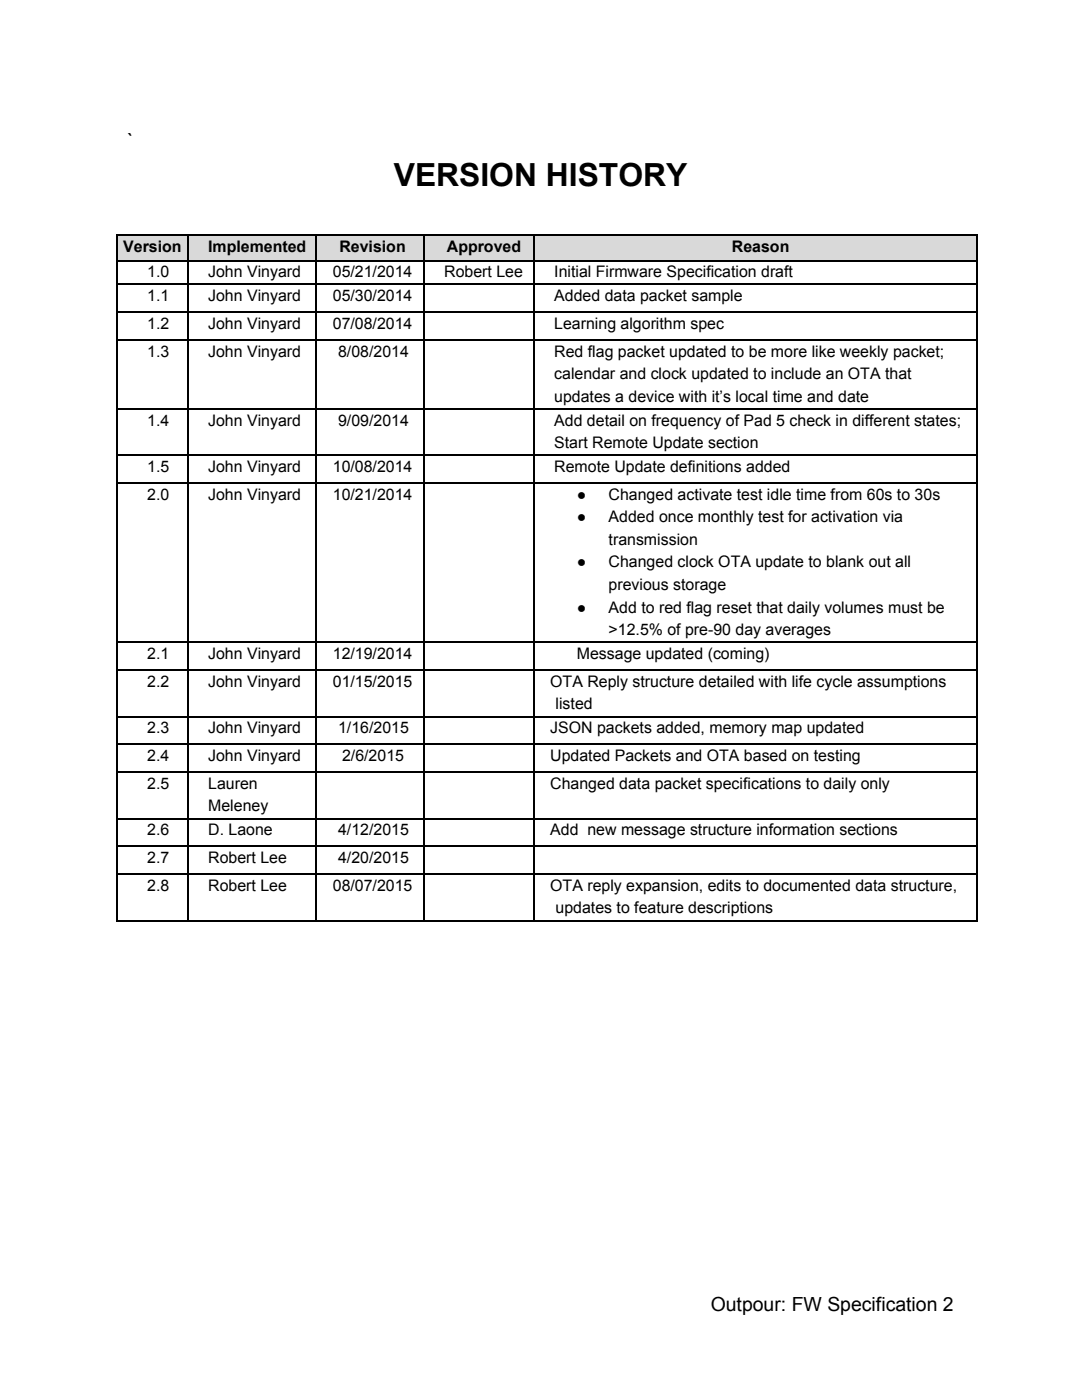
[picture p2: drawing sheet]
<svg xmlns="http://www.w3.org/2000/svg" width="216mm" height="279mm" viewBox="0 0 216 279" stroke-linecap="round" stroke-linejoin="round" font-family="sans-serif">
<defs><g id="words">
<text font-size="6.3" x="78.6" y="37">VERSION HISTORY</text>
<g font-size="3.9">
<text x="25.4" y="29.4">`</text>
<text x="141.8" y="261.7">Outpour: FW Specification 2</text>
</g>
<g font-size="3.2">
<text x="24.6" y="50.3">Version</text>
<text x="41.5" y="50.3">I</text>
<text x="42.4" y="50.3">mplemented</text>
<text x="67.7" y="50.3">Revision</text>
<text x="89.2" y="50.3">Approved</text>
<text x="146" y="50.3">Reason</text>
<text x="29.4" y="55.3">1.0</text>
<text x="41.5" y="55.3">John Vinyard</text>
<text x="66.4" y="55.3">05/21/2014</text>
<text x="88.6" y="55.3">Robert Lee</text>
<text x="110.6" y="55.3">Initial Firmware Specification draft</text>
<text x="29.4" y="60.1">1.1</text>
<text x="29.4" y="65.6">1.2</text>
<text x="41.5" y="60.1">John Vinyard</text>
<text x="41.5" y="65.6">John Vinyard</text>
<text x="66.4" y="60.1">05/30/2014</text>
<text x="66.4" y="65.6">07/08/2014</text>
<text x="110.6" y="60.1">Added data packet sample</text>
<text x="110.6" y="65.6">Learning algorithm spec</text>
<text x="29.4" y="71.2">1.3</text>
<text x="41.5" y="71.2">John Vinyard</text>
<text x="67.5" y="71.2">8/08/2014</text>
<text x="110.6" y="71.2">Red flag packet updated to be more like weekly packet;</text>
<text x="110.6" y="75.7">calendar and clock updated to include an OTA that</text>
<text x="110.6" y="80.2">updates a device with it’s local time and date</text>
<text x="29.4" y="84.9">1.4</text>
<text x="41.5" y="84.9">John Vinyard</text>
<text x="67.5" y="84.9">9/09/2014</text>
<text x="110.6" y="84.9">Add detail on frequency of Pad 5 check in different states;</text>
<text x="110.6" y="89.4">Start Remote Update section</text>
<text x="29.4" y="94.2">1.5</text>
<text x="41.5" y="94.2">John Vinyard</text>
<text x="66.4" y="94.2">10/08/2014</text>
<text x="110.6" y="94.2">Remote Update definitions added</text>
<text x="29.4" y="99.7">2.0</text>
<text x="41.5" y="99.7">John Vinyard</text>
<text x="66.4" y="99.7">10/21/2014</text>
<text x="115.1" y="99.7">●</text>
<text x="121.4" y="99.7">Changed activate test idle time from 60s to 30s</text>
<text x="115.1" y="104.2">●</text>
<text x="121.4" y="104.2">Added once monthly test for activation via</text>
<text x="115.1" y="113.2">●</text>
<text x="121.4" y="108.7">transmission</text>
<text x="121.4" y="113.2">Changed clock OTA update to blank out all</text>
<text x="121.4" y="117.7">previous storage</text>
<text x="115.1" y="122.2">●</text>
<text x="121.4" y="122.2">Add to red flag reset that daily volumes must be</text>
<text x="29.4" y="131.5">2.1</text>
<text x="41.5" y="131.5">John Vinyard</text>
<text x="66.4" y="131.5">12/19/2014</text>
<text x="115.1" y="131.5">Message updated (coming)</text>
<text x="121.4" y="126.7">&gt;12.5% of pre­90 day averages</text>
<text x="29.4" y="137.1">2.2</text>
<text x="41.5" y="137.1">John Vinyard</text>
<text x="66.4" y="137.1">01/15/2015</text>
<text x="109.8" y="137.1">OTA Reply structure detailed with life cycle assumptions</text>
<text x="110.9" y="141.6">listed</text>
<text x="29.4" y="146.3">2.3</text>
<text x="41.5" y="146.3">John Vinyard</text>
<text x="67.5" y="146.3">1/16/2015</text>
<text x="109.8" y="146.3">JSON packets added, memory map updated</text>
<text x="29.4" y="151.9">2.4</text>
<text x="41.5" y="151.9">John Vinyard</text>
<text x="68.3" y="151.9">2/6/2015</text>
<text x="109.8" y="151.9">Updated Packets and OTA based on testing</text>
<text x="29.4" y="157.4">2.5</text>
<text x="41.5" y="157.4">Lauren</text>
<text x="41.5" y="161.9">Meleney</text>
<text x="109.8" y="157.4">Changed data packet specifications to daily only</text>
<text x="29.4" y="166.7">2.6</text>
<text x="41.5" y="166.7">D. Laone</text>
<text x="67.5" y="166.7">4/12/2015</text>
<text x="109.8" y="166.7">Add new message structure information sections</text>
<text x="29.4" y="172.2">2.7</text>
<text x="41.5" y="172.2">Robert Lee</text>
<text x="67.5" y="172.2">4/20/2015</text>
<text x="29.4" y="177.8">2.8</text>
<text x="41.5" y="177.8">Robert Lee</text>
<text x="66.4" y="177.8">08/07/2015</text>
<text x="109.8" y="177.8">OTA reply expansion, edits to documented data structure,</text>
<text x="110.9" y="182.3">updates to feature descriptions</text>
</g>
</g></defs>
<g fill="#d9d9d9">
<path d="M23.3 46.8h14v5.1h-14z"/>
<path d="M37.3 46.8h25.7v5.1h-25.7z"/>
<path d="M63 46.8h21.4v5.1h-21.4z"/>
<path d="M84.4 46.8h22v5.1h-22z"/>
<path d="M106.4 46.8h88.3v5.1h-88.3z"/>
</g>
<g fill="none" stroke="#000" stroke-width=".26">
<path d="M23.3 56.8h171.7M23.3 52h171.7M23.3 47h171.7M23.4 46.8v137.1M37.4 46.8v137.1M63.1 46.8v137.1M84.5 46.8v137.1M106.5 46.8v137.1M194.9 46.8v137.1M23.3 67.9h171.7M23.3 62.3h171.7M23.3 96.4h171.7"/>
<path d="M23.3 90.9h171.7M23.3 81.6h171.7M23.3 133.7h171.7M23.3 128.2h171.7M23.3 154.1h171.7M23.3 148.6h171.7M23.3 143h171.7M23.3 174.5h171.7M23.3 168.9h171.7M23.3 163.4h171.7M23.3 183.8h171.7"/>
</g>
<g fill="#d9d9d9">
<path d="M24.9 47.1h11.6v3.7h-11.6z"/>
<path d="M41.5 47.1h19.6v3.7h-19.6z"/>
<path d="M68 47.1h13.2v3.7h-13.2z"/>
<path d="M89.2 47.1h14.8v3.7h-14.8z"/>
<path d="M146 47.1h11.4v3.7h-11.4z"/>
</g>
<use href="#words"/>
</svg>
